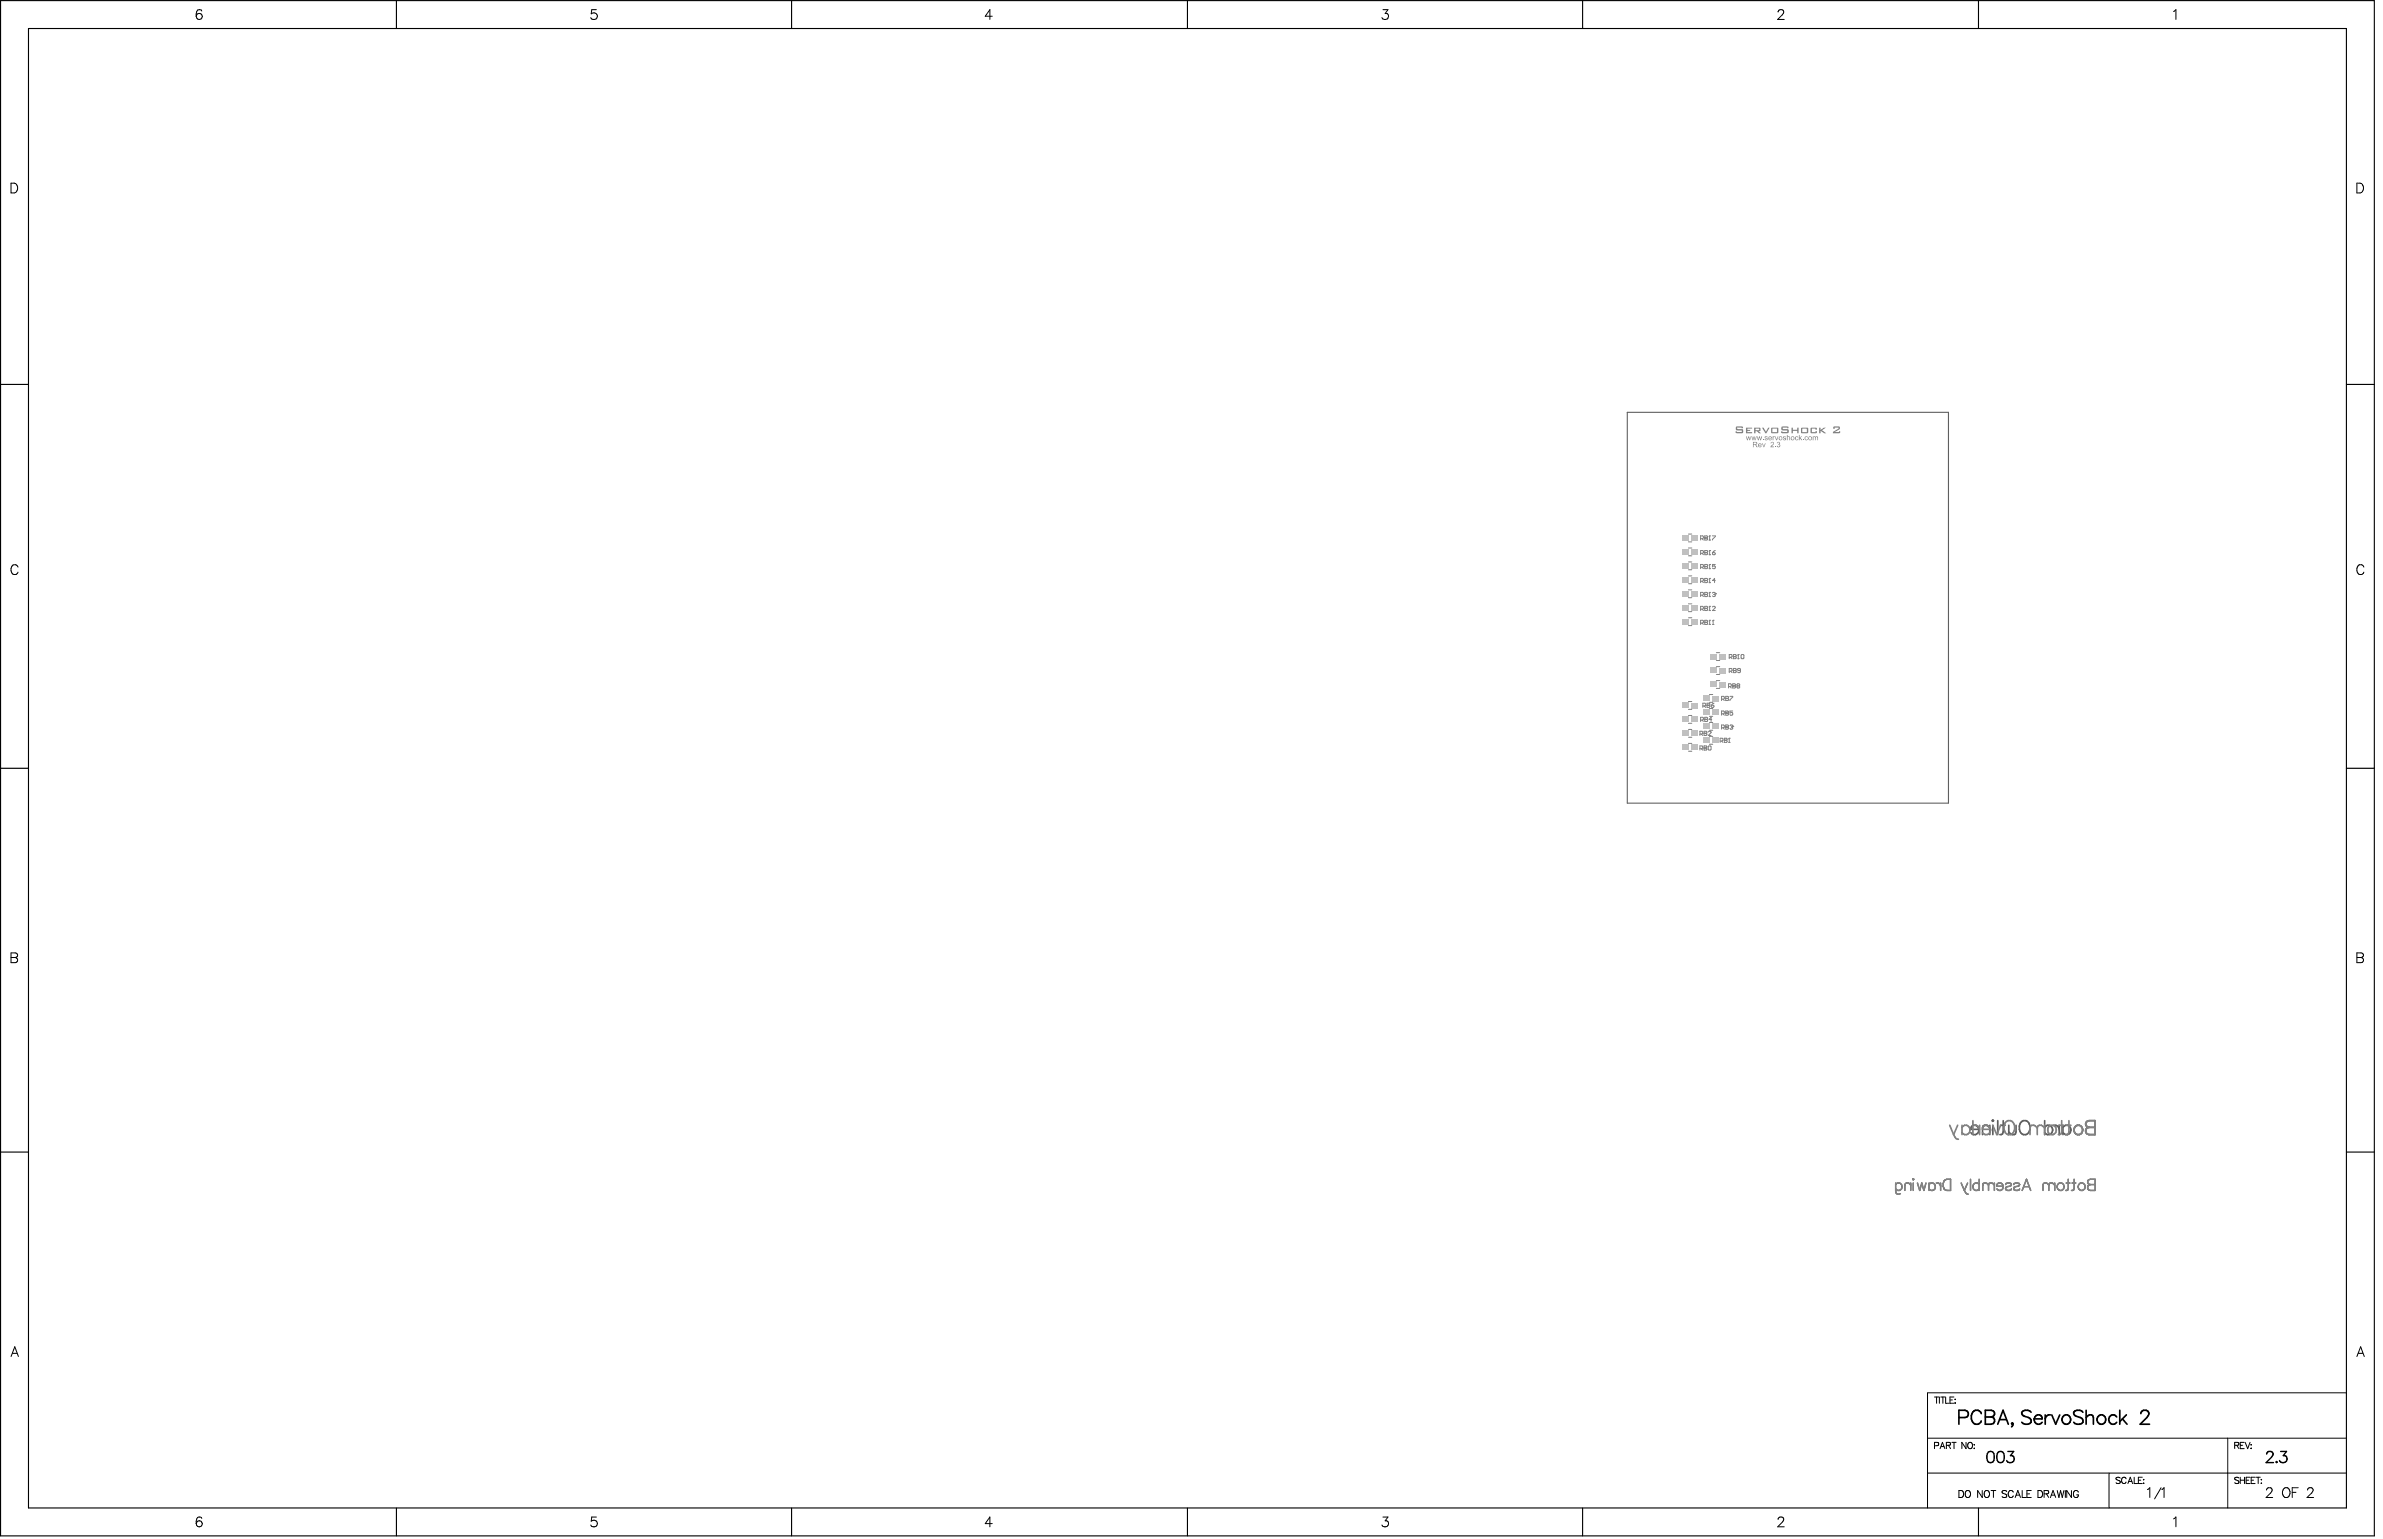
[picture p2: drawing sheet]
<svg xmlns="http://www.w3.org/2000/svg" width="720mm" height="465mm" viewBox="0 0 720 465" stroke-linecap="round" stroke-linejoin="round" font-family="sans-serif">
<g fill="#c0c0c0">
<path d="M519.6 197.6h1.8v1.6h-1.8z" fill-rule="evenodd"/>
<path d="M516.8 197.5h1.8v1.7h-1.8z" fill-rule="evenodd"/>
<path d="M519.6 201.8h1.8v1.6h-1.8z" fill-rule="evenodd"/>
<path d="M519.6 206h1.8v1.6h-1.8z" fill-rule="evenodd"/>
<path d="M516.8 201.7h1.8v1.7h-1.8z" fill-rule="evenodd"/>
<path d="M516.8 206h1.8v1.6h-1.8z" fill-rule="evenodd"/>
<path d="M511.1 220.8h1.9v1.6h-1.9z" fill-rule="evenodd"/>
<path d="M511.1 216.5h1.9v1.7h-1.9z" fill-rule="evenodd"/>
<path d="M517.5 214.4h1.8v1.7h-1.8z" fill-rule="evenodd"/>
<path d="M514.7 214.4h1.8v1.6h-1.8z" fill-rule="evenodd"/>
<path d="M517.5 210.2h1.8v1.7h-1.8z" fill-rule="evenodd"/>
<path d="M514.7 210.2h1.8v1.6h-1.8z" fill-rule="evenodd"/>
<path d="M511.1 187h1.9v1.7h-1.9z" fill-rule="evenodd"/>
<path d="M511.1 182.8h1.9v1.7h-1.9z" fill-rule="evenodd"/>
<path d="M511.1 170.2h1.9v1.6h-1.9z" fill-rule="evenodd"/>
<path d="M511.1 165.9h1.9v1.7h-1.9z" fill-rule="evenodd"/>
<path d="M508.3 220.7h1.9v1.7h-1.9z" fill-rule="evenodd"/>
<path d="M508.3 216.5h1.9v1.6h-1.9z" fill-rule="evenodd"/>
<path d="M508.3 187h1.9v1.6h-1.9z" fill-rule="evenodd"/>
<path d="M508.3 182.8h1.9v1.6h-1.9z" fill-rule="evenodd"/>
<path d="M508.3 170.1h1.9v1.7h-1.9z" fill-rule="evenodd"/>
<path d="M508.3 165.9h1.9v1.6h-1.9z" fill-rule="evenodd"/>
<path d="M511.1 225h1.9v1.6h-1.9z" fill-rule="evenodd"/>
<path d="M511.1 212.3h1.9v1.7h-1.9z" fill-rule="evenodd"/>
<path d="M517.5 218.6h1.8v1.7h-1.8z" fill-rule="evenodd"/>
<path d="M514.7 218.6h1.8v1.7h-1.8z" fill-rule="evenodd"/>
<path d="M517.5 222.9h1.8v1.6h-1.8z" fill-rule="evenodd"/>
<path d="M514.7 222.8h1.8v1.7h-1.8z" fill-rule="evenodd"/>
<path d="M511.1 174.4h1.9v1.6h-1.9z" fill-rule="evenodd"/>
<path d="M511.1 178.6h1.9v1.6h-1.9z" fill-rule="evenodd"/>
<path d="M511.1 161.7h1.9v1.6h-1.9z" fill-rule="evenodd"/>
<path d="M508.3 224.9h1.9v1.7h-1.9z" fill-rule="evenodd"/>
<path d="M508.3 212.3h1.9v1.6h-1.9z" fill-rule="evenodd"/>
<path d="M508.3 174.3h1.9v1.7h-1.9z" fill-rule="evenodd"/>
<path d="M508.3 178.5h1.9v1.7h-1.9z" fill-rule="evenodd"/>
<path d="M508.3 161.7h1.9v1.7h-1.9z" fill-rule="evenodd"/>
</g>
<path d="M491.7 124.6h97v118h-97z" fill="none" stroke="#606060" stroke-width=".34"/>
<g fill="none" stroke="#606060" stroke-width=".51">
<path d="M601.2 340v2.8M601.9 338.6l.2-.2 .2 .2-.2 .2zM602.1 340v2.8M603.6 338.6v4.2M604.5 340h1.4M605.3 338.6v3.4l-.3 .6-.8 .2M606.9 340v2.8M609.1 340l-.1 2.6-1 .2-1.1-.8M610.5 339.2a1.57 1.57 0 0 1 1.8-.6 1.57 1.57 0 0 1 1.1 1.6 1.84 1.84 0 0 1-.4 2 1.84 1.84 0 0 1-2 .4 2.65 2.65 0 0 1-.5-3.4zM617.8 338.6v4.2M620.6 340a1.36 1.36 0 0 1 1.6 1.2M622.2 340v2.8"/>
<path d="M623.3 340v2.8M630.4 339l.8-.4h1.8v4.2h-1.8a1.1 1.1 0 0 1-1-1.1 1.1 1.1 0 0 1 1-1.1 1.08 1.08 0 0 1-1-1.2zM595.7 340.4a1.24 1.24 0 0 1 1.4-.4 1.24 1.24 0 0 1 .8 1.2h-2.4zM597.9 341.2a1.33 1.33 0 0 1-.8 1.5 1.33 1.33 0 0 1-1.6-.5M601.2 340.8l-1-.8-1 .2-.2 2.6M617.8 340.6a1.34 1.34 0 0 1 2-.2 1.34 1.34 0 0 1 0 2 1.34 1.34 0 0 1-2-.2M623.3 340.6a1.34 1.34 0 0 1 2-.2 1.34 1.34 0 0 1 0 2 1.34 1.34 0 0 1-2-.2M631.2 340.6h1.8"/>
<circle cx="627.9" cy="341.4" r="1.4"/>
</g>
<g fill="none" stroke="#606060" stroke-width=".42">
<path d="M572.8 357.9a1.07 1.07 0 0 1 1.5-.1 1.07 1.07 0 0 1 0 1.5 1.07 1.07 0 0 1-1.5-.1M572.8 357.4v2.6a.87 .87 0 0 0 .5 .8 .87 .87 0 0 0 .9-.2M577.3 358.1l-.8-.7-.8 .1-.1 2.2M577.3 357.4v2.3M577.9 356.3l.2-.2 .2 .2-.2 .2zM578.1 357.4v2.3M579.4 357.4l.6 2.3 .7-2.3 .6 2.3 .6-2.3M582.9 357.9a1.07 1.07 0 0 1 1.5-.1 1.07 1.07 0 0 1 0 1.5 1.07 1.07 0 0 1-1.5-.1M582.9 357.4v2.3M585.1 357.4a1.02 1.02 0 0 1 1.3 1M586.4 357.4v2.3M587.4 356.7l.9-.4h1.1v3.4h-1.1a1.87 1.87 0 0 1-.9-3z"/>
<path d="M592.6 357.4l.9 2.3M593.5 359.7a1.3 1.3 0 0 0 1.2 1.1M594.5 357.4l-1 2.3M595.4 356.3v3.4M598 357.9a1.07 1.07 0 0 0-1.6-.1 1.07 1.07 0 0 0 0 1.5 1.07 1.07 0 0 0 1.6-.1M598 356.3v3.4M600.8 358.1l-.8-.7-.8 .1-.1 2.2M600.8 358.1l.2-.6 .3-.1 .8 .1 .5 .6M600.8 358.1v1.6M602.6 357.4v2.3M603.5 357.7a1.03 1.03 0 0 1 1.1-.2 1.03 1.03 0 0 1 .7 .9h-1.9zM605.3 358.4a1.05 1.05 0 0 1-.7 1.2 1.05 1.05 0 0 1-1.2-.4"/>
<path d="M606 357.9a1.04 1.04 0 0 1 1.7 0l-.5 .5-1.1 .3-.1 .5a1.04 1.04 0 0 0 1.7 0M608.5 357.9a1.04 1.04 0 0 1 1.7 0l-.5 .5-1.1 .3-.1 .5a1.04 1.04 0 0 0 1.7 0M611 359.7l1.3-3.4 1.3 3.4M611.5 358.5h1.6M619.1 358.1l-.8-.7-.8 .1-.2 2.2M619.1 358.1l.1-.6 .3-.1 .8 .1 .5 .6M619.1 358.1v1.6M620.8 357.4v2.3M624.3 357.4h1.1M624.9 356.3v2.7l-.1 .5-.7 .2M626.1 357.4h1.1M626.7 356.3v2.7l-.1 .5-.7 .2"/>
<path d="M630.9 356.6l.7-.3h1.4v3.4l-1.9-.2a.9 .9 0 0 1-.3-1 .9 .9 0 0 1 .8-.6l-.7-.4zM631.6 357.9h1.4"/>
<circle cx="622.5" cy="358.6" r="1.12"/>
<circle cx="628.9" cy="358.6" r="1.12"/>
</g>
<g fill="none" stroke="#000" stroke-width=".34">
<path d="M.2 .2h717.2v463.8h-717.2zM8.6 8.6h700.4v447h-700.4zM119.8 .2v8.4M239.2 .2v8.4M358.8 .2v8.4M478.2 .2v8.4M597.8 .2v8.4M.2 116.1h8.4M709 116.1h8.4M.2 232.1h8.4M709 232.1h8.4M.2 348.1h8.4"/>
<path d="M709 348.1h8.4M119.8 455.6v8.4M239.2 455.6v8.4M358.8 455.6v8.4M478.2 455.6v8.4M597.8 455.6v8.4"/>
</g>
<g fill="none" stroke="#000" stroke-width=".3">
<path d="M61 3.3a.83 .83 0 0 0-.8-.4 .83 .83 0 0 0-.8 .6l-.1 1.4M180.2 2.9h-1.4l-.2 1.3a1.05 1.05 0 0 1 1.6-.1 1.05 1.05 0 0 1-.2 1.6 1.05 1.05 0 0 1-1.5-.4M299.8 4.9h-2.1l1.4-2v3M417.9 2.9h1.5l-.9 1.2a.99 .99 0 0 1 1 1.3 .99 .99 0 0 1-1.6 .3l-.3-.4M537.2 3.6l.6-.7h.6l.4 .3a.94 .94 0 0 1-.3 1.3l-1.4 1.4h2M656.7 3.5l.7-.6v3M3.3 55.3h1a1.56 1.56 0 0 1 1.1 1.5 1.56 1.56 0 0 1-1.1 1.5h-1zM712.1 55.3h1a1.56 1.56 0 0 1 1 1.5 1.56 1.56 0 0 1-1 1.5h-1zM5.4 171.3a1.08 1.08 0 0 0-1.2-.7 1.08 1.08 0 0 0-.9 1.2 1.22 1.22 0 0 0 .4 1.5 1.22 1.22 0 0 0 1.6-.1l.1-.3M714.2 171.3a1.08 1.08 0 0 0-1.2-.7 1.08 1.08 0 0 0-.9 1.2 1.22 1.22 0 0 0 .4 1.5 1.22 1.22 0 0 0 1.6-.1l.1-.3M3.3 287.9h1.3a.79 .79 0 0 1 .7 .8l-.3 .5-.4 .1a.78 .78 0 0 1 .7 .8 .78 .78 0 0 1-.7 .7h-1.3zM3.3 289.3h1.3"/>
<path d="M712.1 287.9h1.3a.79 .79 0 0 1 .7 .8l-.3 .5-.4 .1a.78 .78 0 0 1 .7 .8 .78 .78 0 0 1-.7 .7h-1.3zM712.1 289.3h1.3M3.3 409.8l1.2-2.9 1.1 2.9M3.8 408.9h1.3M712.1 409.8l1.2-2.9 1.1 2.9M712.6 408.9h1.3M582.4 434.5h126.6M584.5 436.8l1.1-.1 .1-.8-1.2-.1v1.9M584.5 422.1h1.3M585.1 422.1v1.9M586 422.1v1.9M586.2 437.7l.7-1.9 .7 1.9"/>
<path d="M586.4 422.1h1.3M586.4 437h1M587 422.1v1.9M587.9 422.1v1.9h1.1M588.1 436.7l1.1-.1 .1-.7-1.2-.1v1.9M588.7 436.7l.7 1M589.2 422.9h.7M589.8 435.8h1.2M590.4 422.1h-1.2v1.9h1.2M590.4 435.8v1.9M590.7 422.8h.1zM590.7 423.9h.1z"/>
<path d="M594 435.8v1.9l-1.2-1.9v1.9M594.7 436l.2-.1a.89 .89 0 0 1 1.1 .8 .89 .89 0 0 1-1.1 .9l-.4-.7zM596.4 436.5h.2zM596.4 437.6h.2zM673.1 434.5v21.1M675.2 436.7l1.1-.1 .1-.7-1.2-.1v1.9M675.8 436.7l.7 1M676.9 436.7h.7M678.1 435.8h-1.2v1.9h1.2M678.4 435.8l.7 1.9 .8-1.9M680.1 436.5h.2zM680.1 437.6h.2z"/>
<path d="M709 420.8h-126.6v34.8M61 458.7a.83 .83 0 0 0-.8-.4 .83 .83 0 0 0-.8 .6l-.1 1.4M180.2 458.3h-1.4l-.2 1.3a1.05 1.05 0 0 1 1.6-.1 1.05 1.05 0 0 1-.2 1.6 1.05 1.05 0 0 1-1.5-.4M417.9 458.3h1.5l-.9 1.2a.99 .99 0 0 1 1 1.3 .99 .99 0 0 1-1.6 .4l-.3-.5M537.2 459l.6-.7h.6l.4 .3a.94 .94 0 0 1-.3 1.3l-1.4 1.4h2M582.4 445h126.6M591.9 450.3h.7a1.14 1.14 0 0 1 .7 1.1 1.14 1.14 0 0 1-.7 1h-.7zM594 450.6l.2-.2a1 1 0 0 1 1.2 1 1 1 0 0 1-1.2 .9l-.4-.7zM598.9 450.3v2.1l-1.4-2.1v2.1M599.7 450.6l.2-.2a1 1 0 0 1 1.3 1 1 1 0 0 1-1.3 .9l-.4-.7zM601.6 450.3h1.4M602.3 450.3v2.1"/>
<path d="M606.3 450.6l-.5-.3-.9 .3 .1 .4 1.2 .6-.1 .7-.7 .1-.5-.3M608.3 450.8a.78 .78 0 0 0-.9-.5 .78 .78 0 0 0-.6 .8v.5a.78 .78 0 0 0 .6 .8 .78 .78 0 0 0 .9-.5M608.9 452.4l.8-2.1 .8 2.1M609.2 451.7h1M611 450.3v2.1h1.2M612.4 451.3h.8M613.7 450.3h-1.3v2.1h1.3M615.8 450.3h.6a1.12 1.12 0 0 1 .8 1.1 1.12 1.12 0 0 1-.8 1h-.6zM617.6 451.3l1.2-.1 .2-.3-.2-.5-1.2-.1v2.1M618.3 451.3l.7 1.1M619.5 452.4l.8-2.1 .8 2.1M619.8 451.7h1"/>
<path d="M621.6 450.3l.5 2.1 .5-2.1 .5 2.1 .5-2.1M624 450.3v2.1M625.9 450.3v2.1l-1.4-2.1v2.1M628 450.8a.76 .76 0 0 0-.9-.5 .76 .76 0 0 0-.6 .8v.5a.74 .74 0 0 0 .7 .8 .74 .74 0 0 0 .8-.8h-.5M637.2 445v10.6M640.6 446.6l-.4-.3-.8 .3 .1 .4 1 .5 .1 .5-.4 .2-.8-.2M642.4 446.8a.69 .69 0 0 0-.8-.5 .69 .69 0 0 0-.6 .7v.5a.69 .69 0 0 0 .6 .7 .69 .69 0 0 0 .8-.5M642.9 448.2l.8-1.9 .7 1.9M643.2 447.6h.9M644.8 446.3v1.9h1.1M646.1 447.2h.7M647.3 446.3h-1.2v1.9h1.2"/>
<path d="M647.6 447h.2zM647.7 448v.2zM648.8 450l.8-.5v2.9M653 449.5l-2 3.3M653.2 450l.7-.5v2.9M656.7 458.9l.7-.6v3M676.5 446.6l-.5-.3-.8 .3 .2 .4 1.1 .7v.3l-.5 .2-.8-.2M676.9 446.3v1.9M676.9 447.2h1.3M678.2 446.3v1.9M678.7 447.2h.7M679.9 446.3h-1.2v1.9h1.2"/>
<path d="M680.2 447.2h.7M681.4 446.3h-1.2v1.9h1.2M681.7 446.3h1.2M682.3 446.3v1.9M683.2 447h.2zM683.2 448.1h.2zM684.8 450.2l.6-.7h.6l.4 .3a.94 .94 0 0 1-.3 1.2l-1.4 1.4h2M689.9 449.9l.3-.3a1.42 1.42 0 0 1 1.7 .6 1.42 1.42 0 0 1-.3 1.8l-.3 .3a1.42 1.42 0 0 1-1.6-.6 1.42 1.42 0 0 1 .2-1.8zM692.6 450.9h1.1M694.4 449.5h-1.8v2.9M697.2 450.2l.3-.6 .3-.1 .8 .1a.66 .66 0 0 1 .2 1l-1.7 1.8h1.9M299.8 460.3h-2.1l1.4-2v3"/>
<circle cx="60.2" cy="5" r=".93"/>
<circle cx="60.2" cy="460.4" r=".93"/>
</g>
<path d="M600.8 438.7a1.14 1.14 0 0 1 1.6 .4 2.99 2.99 0 0 1-.3 2.6 1.09 1.09 0 0 1-1.6-.5 2.8 2.8 0 0 1 .3-2.5zM603.8 438.7a1.09 1.09 0 0 1 1.6 .4 2.66 2.66 0 0 1-.3 2.6 1.09 1.09 0 0 1-1.6-.5 2.66 2.66 0 0 1 .3-2.5zM606.7 438.5h1.7l-.9 1.3a1.14 1.14 0 0 1 1 1.5 1.14 1.14 0 0 1-1.8 .4l-.4-.5M684.9 439.3l.3-.6a1.08 1.08 0 0 1 1.4 .1l.2 .3-.2 .7-1.9 2.1h2.2M689.1 438.5h1.8l-1 1.3a1.14 1.14 0 0 1 1 1.5 1.14 1.14 0 0 1-1.8 .4l-.3-.5M687.7 441.7l.2-.2 .1 .2-.1 .2z" fill="none" stroke="#000" stroke-width=".42"/>
<g fill="none" stroke="#000" stroke-width=".51">
<path d="M591.9 428.3h1.8a1.1 1.1 0 0 0 1.1-1.1 1.1 1.1 0 0 0-1.1-1.1h-1.8v4.2M598.6 427.1a1.54 1.54 0 0 0-1.7-1 1.54 1.54 0 0 0-1.3 1.6 1.84 1.84 0 0 0 .4 2 1.84 1.84 0 0 0 2 .4l.6-.8M599.9 426.1h1.7l.7 .2a1 1 0 0 1 0 1.6l-.7 .2 .7 .2a1.14 1.14 0 0 1 .3 1.2 1.14 1.14 0 0 1-1 .8h-1.7zM599.9 428.1h1.7M603.6 430.3l1.6-4.2 1.6 4.2M604.2 428.9h2M607.8 430.1l.2-.2 .2 .2-.2 .2zM608.2 430.1v.4l-.4 .6M613.7 426.7a1.89 1.89 0 0 0-2.8 0 1.14 1.14 0 0 0 .8 1.2l1.2 .4a1.04 1.04 0 0 1 .7 .8 1.04 1.04 0 0 1-.3 1 1.94 1.94 0 0 1-2.4-.4M614.6 428.7a1.33 1.33 0 0 0 .8 1.5 1.33 1.33 0 0 0 1.6-.5M615.2 427.7a1.11 1.11 0 0 1 1.3-.2 1.11 1.11 0 0 1 .5 1.2h-2.4zM618 427.5v2.8"/>
<path d="M619.6 427.5a1.36 1.36 0 0 0-1.6 1.2M619.9 427.5l1.2 2.8 1.2-2.8M629.4 426.7a1.84 1.84 0 0 0-2.8 0 1.14 1.14 0 0 0 .8 1.2l1.1 .4a1.03 1.03 0 0 1 .8 .7 1.03 1.03 0 0 1-.3 1.1 1.94 1.94 0 0 1-2.4-.4M630.3 428.3l1-.8 1 .2 .2 .6v2M630.3 426.1v4.2M639.6 428.1a1.34 1.34 0 0 0-2-.2 1.34 1.34 0 0 0 0 2 1.34 1.34 0 0 0 2-.2M640.5 426.1v4.2M641.3 428.7l1.4 1.6M642.5 427.5l-2 2M646.9 427.1l.4-.8 1.2-.2a1.04 1.04 0 0 1 .6 1.6l-2.5 2.6h2.9"/>
<circle cx="624.3" cy="428.9" r="1.4"/>
<circle cx="634.9" cy="428.9" r="1.39"/>
</g>
<g fill="none" stroke="#808080" stroke-width=".3">
<path d="M510.2 176.4h1M510.2 178.2h1M510.2 174h1M510.2 172.1h1M510.2 169.8h1M510.2 167.9h1M510.2 163.7h1M510.2 165.6h1M510.2 161.3h1M513.8 167.2h.7l.2-.7-.2-.2h-.7v1.3M513.8 171.4h.7l.2-.7-.2-.2h-.7v1.3M514.3 171.4l.4 .4"/>
<path d="M514.3 167.2l.4 .4M515.1 171.2h.1M515.1 167h.1M515.1 166.3h.6l.2 .2-.2 .5 .2 .4-.2 .2h-.6zM515.1 170.5h.6l.2 .2-.2 .5 .2 .4-.2 .2h-.6zM515.1 171.2h.6M515.1 167h.6M516.4 171.8h.4M516.4 167.6h.4M516.6 170.5h.1M516.6 166.3h.1M516.6 166.3v1.3"/>
<path d="M516.6 170.5v1.3M516.6 170.5l-.2 .2M516.6 166.3l-.2 .2M517.4 167h.7l.2 .4-.7 .2zM518.3 170.5h-.9v.7l.4-.2 .5 .2-.2 .6-.7-.2M518.3 166.3l-.9 .7M510.2 189h1M510.2 186.6h1M510.2 184.8h1M510.2 180.6h1M510.2 182.4h1M513.8 184h.7l.2-.6-.2-.2h-.7v1.3"/>
<path d="M513.8 188.2h.7l.2-.6-.2-.2h-.7v1.3M514.3 188.2l.4 .5M514.3 184l.4 .5M515.1 188h.1M515.1 183.8h.1M515.1 183.2h.6l.2 .2-.2 .4 .2 .4-.2 .3h-.6zM515.1 187.4h.6l.2 .2-.2 .4 .2 .5-.2 .2h-.6zM515.1 188h.6M515.1 183.8h.6M516.4 188.7h.4M516.4 184.5h.4M516.6 187.4h.1"/>
<path d="M516.6 183.2h.1M516.6 183.2v1.3M516.6 187.4v1.3M516.6 187.4l-.2 .2M516.6 183.2l-.2 .2M517.4 188.7h.4M517.4 183.4l.2-.2 .7 .2-.9 1.1h.9M517.6 187.4h.1M517.6 187.4v1.3M517.6 187.4l-.2 .2M518.6 197.2h1M518.6 199.5h1"/>
<path d="M510.2 218.5h1M510.2 214.3h1M510.2 216.2h1M510.2 211.9h1M513.8 217.6h.7l.2-.7-.2-.2h-.7v1.3M514.3 217.6l.4 .4M515.1 217.3h.1M515.1 216.7h.6l.2 .2-.2 .4 .2 .5-.2 .2h-.6zM515.1 217.3h.6M516.5 218.3h1M516.5 214.1h1M516.5 212.2h1"/>
<path d="M516.5 209.8h1M516.5 216.4h1M517.2 217.3h-.8l.6-.6v1.3M518.6 208h1M518.6 203.8h1M518.6 205.6h1M518.6 201.4h1M510.2 227h1M510.2 224.6h1M510.2 222.7h1M510.2 220.4h1M513.6 221.8h.7l.2-.7-.2-.2h-.7v1.3"/>
<path d="M514 221.8l.5 .4M514.9 221.6h.1M514.9 220.9h.6l.2 .2-.2 .5 .2 .4-.2 .2h-.6zM514.9 221.6h.6M516.2 221.1l.2-.2 .6 .2-.8 1.1h.8M516.5 224.8h1M516.5 220.6h1M516.5 222.5h1"/>
</g>
<g fill="#808080">
<path d="M532.4 133.9h.2l.3 1 .4-1h.2l-.5 1.2z"/>
<path d="M529.7 133.5h1l.2 .2v.4l-.4 .3 .6 .7h-.3l-.5-.7h-.4v.7h-.2zM529.9 133.7v.5l.8-.1-.1-.4z"/>
<path d="M531.3 134.1h.8l.2 .5h-.9l.3 .4 .6-.2-.2 .3-.8-.2zM531.5 134.1l-.1 .3h.7l-.2-.3z"/>
</g>
<g fill="none" stroke="#808080" stroke-width=".3">
<path d="M513.8 162.7h.7l.2-.6-.2-.2h-.7v1.3M513.8 175.6h.7l.2-.6-.2-.2h-.7v1.2M513.8 179.8h.7l.2-.6-.2-.2h-.7v1.2M514.3 179.8l.4 .4M514.3 175.6l.4 .4M514.3 162.7l.4 .5M515.1 179.6h.1M515.1 175.4h.1M515.1 162.5h.1M515.1 179h.6l.2 .2-.2 .4 .2 .4-.2 .2h-.6zM515.1 161.9h.6l.2 .2-.2 .4 .2 .4-.2 .3h-.6zM515.1 174.8h.6l.2 .2-.2 .4 .2 .4-.2 .2h-.6z"/>
<path d="M515.1 179.6h.6M515.1 175.4h.6M515.1 162.5h.6M516.4 176h.4M516.4 163.2h.4M516.6 179h.1M516.6 174.8h.1M516.6 161.9h.1M516.6 161.9v1.3M516.6 174.8v1.2M516.6 179v1.2M516.6 179l-.2 .2"/>
<path d="M516.6 174.8l-.2 .2M516.6 161.9l-.2 .2M517.4 179.2l.7-.2 .2 .4M517.4 161.9h.9l-.9 1.3M517.8 179.6h.3M518.1 179.6l.2 .2-.2 .4-.7-.2M518.3 179.4h.1M518.3 179.4l-.2 .2M518.3 175.4h-.9l.7-.6v1.2M516.4 180.2h.4M522.5 198.6h.6l.2-.7-.2-.2h-.6v1.3M522.9 198.6l.4 .4"/>
<path d="M523.7 198.4h.1M523.7 197.7h.7l.2 .2-.2 .5 .2 .4-.2 .2h-.7zM523.7 198.4h.7M525 199h.4M525.2 197.7h.1M525.2 197.7v1.3M525.2 197.7l-.2 .2M526.1 197.9l.2-.2 .6 .2v.9l-.2 .2-.6-.2zM514.5 213.3h.6l.3-.6-.3-.2h-.6v1.2M514.9 213.3l.5 .4M515.8 213.1h.1M515.8 212.5h.6l.2 .2-.2 .4 .2 .4-.2 .2h-.6z"/>
<path d="M515.8 213.1h.6M517 213.1h.7l.2 .4-.6 .2zM517.9 212.5l-.9 .6M520.2 211.2h.6l.2-.6-.2-.2h-.6v1.3M520.6 211.2l.4 .5M521.4 211h.1M521.4 210.4h.7l.2 .2-.2 .4 .2 .4-.2 .3h-.7zM521.4 211h.7M522.3 207.4h.6l.2-.6-.2-.2h-.6v1.3M522.7 210.4h.8l-.8 1.3M522.7 207.4l.4 .5M523.5 207.2h.1"/>
<path d="M523.5 206.6h.7l.2 .2-.2 .4 .2 .4-.2 .3h-.7zM523.5 207.2h.7M525 207.2l-.2-.2 .2-.4 .6 .2-.2 .4M525 207.2l-.2 .2 .2 .5 .6-.3-.2-.4M525 207.2h.4M513.6 226.2h.7l.2-.6-.2-.2h-.7v1.2M514 226.2l.5 .4M514.9 226h.1M514.9 225.4h.6l.2 .2-.2 .4 .2 .4-.2 .2h-.6zM514.9 226h.6M516.2 225.6l.2-.2 .6 .2v.8l-.2 .2-.6-.2zM519.7 223.9h.7l.2-.7-.2-.2h-.7v1.3"/>
<path d="M520.2 223.9l.4 .4M521 223.7h.1M521 223h.6l.3 .2-.3 .5 .3 .4-.3 .2h-.6zM521 223.7h.6M522.3 224.3h.4M522.5 223h.1M522.5 223v1.3M522.5 223l-.2 .2"/>
</g>
<g fill="#808080">
<path d="M524.6 128.9h1.9l.2 .4-1.8-.1v.4l1.7 .1v1.1h-2.1l-.1-.4 .4-.1v.2h1.5v-.4l-1.7-.1z"/>
<path d="M527.5 129.2h1.9v.3h-1.4v.4h.8v.3h-.8v.4h1.4v.3h-1.9z"/>
<path d="M532.4 129.2h.5l.7 1.2 .7-1.2h.4l-1 1.7h-.3z"/>
<path d="M538.3 128.9l1.6-.1a.39 .39 0 0 1 .4 .1 .39 .39 0 0 1 .1 .4l-1.8-.1v.4l1.7 .1 .2 .9-.4 .3h-1.6l-.3-.1-.1-.4 1.9 .1v-.4l-1.7-.1z"/>
<path d="M541.3 129.2h.4v.6h1.3v-.6h.5v1.7h-.5v-.7h-1.3v.7h-.4z"/>
<path d="M547.1 129.3h1.8l.1 .5h-.4v-.3h-1.1v1.1h1.1v-.4l.4 .1-.1 .5-1.7 .1z"/>
<path d="M549.7 129.2h.4v.7l1-.7h.6l-1.2 .8 1.3 .9h-.6l-1.1-.8v.8h-.4z"/>
<path d="M554 129l1.5-.2a.45 .45 0 0 1 .4 .3 .45 .45 0 0 1 0 .5l-1.5 .9h1.2v-.3l.4 .2-.1 .5h-2.1l.2-.5 1.5-.9v-.3h-1.2v.4l-.4-.1z"/>
<path d="M530.4 129.5v.5l1.2-.1-.1-.4zM530 129.2l1.9 .1v.8l-.6 .2 .8 .6h-.6l-.7-.6h-.4v.6h-.4z"/>
<path d="M535.5 129.5v1.1h1.4v-1.1zM535.2 129.3h2v1.5h-2z"/>
<path d="M544.5 129.5v1.1h1.4v-1.1zM544.3 129.3h1.9l.1 1.5h-2.1z"/>
</g>
<g fill="none" stroke="#808080" stroke-width=".3">
<path d="M520.2 215.7h.6l.2-.7-.2-.2h-.6v1.3M520.2 219.9h.6l.2-.7-.2-.2h-.6v1.3M520.6 219.9l.4 .4M520.6 215.7l.4 .4M521.4 219.7h.1M521.4 215.4h.1M521.4 219h.7l.2 .2-.2 .5 .2 .4-.2 .2h-.7zM521.4 214.8h.7l.2 .2-.2 .4 .2 .5-.2 .2h-.7zM521.4 219.7h.7M521.4 215.4h.7M522.5 202.8h.6l.2-.6-.2-.2h-.6v1.2M522.7 219.2l.6-.2 .2 .5"/>
<path d="M522.9 202.8l.4 .4M523.1 219.7h.2M523.3 219.7l.2 .2-.2 .4-.6-.2M523.5 219.5h.1M523.5 214.8h-.8v.6l.4-.2 .4 .2-.2 .7-.6-.2M523.5 219.5l-.2 .2M523.7 202.6h.1M523.7 202h.7l.2 .2-.2 .4 .2 .4-.2 .2h-.7zM523.7 202.6h.7M525.9 202.6h-.7l-.2-.2 .2-.4 .7 .2v.8l-.3 .2-.6-.2"/>
</g>
<g fill="#808080">
<path d="M535 133.7l.4-.2 .5 .1 .1 .5-.8 .8h.8v.2h-1.1l.9-1.1-.3-.4-.3 .4-.2-.1z"/>
<path d="M536.3 134.9h.3v.2h-.3z"/>
<path d="M537 133.7l.4-.2 .4 .2-.2 .5 .3 .4-.1 .4-.5 .2-.4-.3-.1-.2 .5 .3 .4-.3-.2-.3h-.3l.4-.6-.4-.1-.1 .2h-.2z"/>
<path d="M527.5 131.8h.3l.2 1 .3-1h.2l.2 1 .4-1-.3 1.2h-.2l-.3-.9-.2 .9h-.2z"/>
<path d="M529.2 131.8h.2l.3 1 .2-1h.2l.2 1 .3-1h.2l-.4 1.2h-.2l-.2-.9-.3 .9h-.2z"/>
<path d="M530.8 131.8l.5 1 .2-1h.2l.3 1 .2-1h.2l-.3 1.2h-.3l-.2-.9-.2 .9h-.2z"/>
<path d="M532.7 132.8h.2v.2h-.2z"/>
<path d="M533.2 132l.2-.2 .6 .2-.1 .2-.3-.2-.2 .1 .7 .4-.2 .5-.7-.2 .2-.2 .2 .3 .3-.1-.7-.5z"/>
<path d="M535.6 131.8l.2 .2 .5-.1-.4 .2-.1 .9h-.2z"/>
<path d="M536.2 131.8h.2l.4 1 .3-1h.2l-.4 1.2h-.2z"/>
<path d="M538.8 132h.8l-.2 .2-.4-.2-.1 .2 .7 .3v.4l-.4 .2-.4-.2-.1-.2 .4 .2 .3-.1-.6-.5z"/>
<path d="M539.9 131.4h.2v.6l.5-.2 .2 .2 .1 1h-.2l-.2-1-.3 .1-.1 .9h-.2z"/>
<path d="M542.4 132l.3-.2 .5 .1 .2 .3-.5-.2-.3 .2 .2 .7 .6-.3-.2 .4-.7-.1z"/>
<path d="M543.5 131.4h.2v.9l.8-.5-.5 .4 .5 .8h-.2l-.4-.6-.2 .6h-.2z"/>
<path d="M544.8 132.8l.2 .2z"/>
<path d="M545.4 132l.2-.2 .6 .2 .1 .2-.5-.2-.3 .2v.6l.2 .1 .6-.3-.2 .4-.7-.2z"/>
<path d="M547.7 131.8l.2 .2 .2-.2 1.1 .1 .1 1.1h-.2l-.1-1-.4 .1v.9h-.2v-.9l-.3-.1-.2 1h-.2z"/>
<path d="M534.4 132l.2-.2 .6 .1 .2 .6h-.9l.3 .4 .4-.3a.27 .27 0 0 1 0 .4 .27 .27 0 0 1-.4 0l-.5-.3zM534.6 132.1l-.1 .2h.7l-.2-.3z"/>
<path d="M537.4 132.4a.6 .6 0 0 1 1.2 0 .6 .6 0 0 1-1.2 0zM537.6 132.4a.41 .41 0 0 0 .8 0 .41 .41 0 0 0-.8 0z"/>
<path d="M541.1 132.4a.6 .6 0 0 1 1.2 0 .6 .6 0 0 1-1.2 0zM541.3 132.4a.41 .41 0 0 0 .8 0 .41 .41 0 0 0-.8 0z"/>
<path d="M546.4 132.4a.6 .6 0 0 1 1.2 0 .6 .6 0 0 1-1.2 0zM546.7 132.1v.7h.5v-.7z"/>
</g>
<g fill="none" stroke="#808080" stroke-width=".51">
<path d="M589.1 340l1.2 2.8M591.5 340l-1.2 2.8M592.8 340v2.8M596.1 338.6v4.2M596.5 340a1.42 1.42 0 0 1 1.6 1.2M598.1 340v2.8M602.1 340l1.2 2.8 1.2-2.8M605.9 339.2a1.57 1.57 0 0 1 1.8-.6 1.57 1.57 0 0 1 1 1.6 1.84 1.84 0 0 1-.4 2 1.84 1.84 0 0 1-2 .4 2.65 2.65 0 0 1-.4-3.4zM617.8 340v2.8M622.1 340h1.4M622.9 338.6v3.4l-.2 .6-.8 .2M624.3 340h1.4"/>
<path d="M625.1 338.6v3.4l-.2 .6-.8 .2M630.4 339l.8-.4h1.8v4.2h-1.8a1.1 1.1 0 0 1-1-1.1 1.1 1.1 0 0 1 1-1.1 1.08 1.08 0 0 1-1-1.2zM590.3 342.8l.8 1.2 .6 .2M592.8 340.6a1.34 1.34 0 0 1 2-.2 1.34 1.34 0 0 1 0 2 1.34 1.34 0 0 1-2-.2M599.2 340.4a1.24 1.24 0 0 1 1.4-.4 1.24 1.24 0 0 1 .8 1.2h-2.4zM601.4 341.2a1.33 1.33 0 0 1-.8 1.5 1.33 1.33 0 0 1-1.6-.5M615.6 340.8l-1.1-.8-.9 .2-.2 .6v2M615.6 340.8l.2-.6 .4-.2h.6l1 .8M615.6 340.8v2M618.9 340.6a1.34 1.34 0 0 1 2-.2 1.34 1.34 0 0 1 0 2 1.34 1.34 0 0 1-2-.2l-.2-.6zM631.2 340.6h1.8"/>
<circle cx="627.9" cy="341.4" r="1.4"/>
</g>
<g fill="none" stroke="#808080" stroke-width=".42">
<path d="M572.8 357.9a1.07 1.07 0 0 1 1.5-.1 1.07 1.07 0 0 1 0 1.5 1.07 1.07 0 0 1-1.5-.1M572.8 357.4v2.6a.87 .87 0 0 0 .5 .8 .87 .87 0 0 0 .9-.2M577.3 358.1l-.8-.7-.8 .1-.1 2.2M577.3 357.4v2.3M577.9 356.3l.2-.2 .2 .2-.2 .2zM578.1 357.4v2.3M579.4 357.4l.6 2.3 .7-2.3 .6 2.3 .6-2.3M582.9 357.9a1.07 1.07 0 0 1 1.5-.1 1.07 1.07 0 0 1 0 1.5 1.07 1.07 0 0 1-1.5-.1M582.9 357.4v2.3M585.1 357.4a1.02 1.02 0 0 1 1.3 1M586.4 357.4v2.3M587.4 356.7l.9-.4h1.1v3.4h-1.1a1.87 1.87 0 0 1-.9-3z"/>
<path d="M592.6 357.4l.9 2.3M593.5 359.7a1.3 1.3 0 0 0 1.2 1.1M594.5 357.4l-1 2.3M595.4 356.3v3.4M598 357.9a1.07 1.07 0 0 0-1.6-.1 1.07 1.07 0 0 0 0 1.5 1.07 1.07 0 0 0 1.6-.1M598 356.3v3.4M600.8 358.1l-.8-.7-.8 .1-.1 2.2M600.8 358.1l.2-.6 .3-.1 .8 .1 .5 .6M600.8 358.1v1.6M602.6 357.4v2.3M603.5 357.7a1.03 1.03 0 0 1 1.1-.2 1.03 1.03 0 0 1 .7 .9h-1.9zM605.3 358.4a1.05 1.05 0 0 1-.7 1.2 1.05 1.05 0 0 1-1.2-.4"/>
<path d="M606 357.9a1.04 1.04 0 0 1 1.7 0l-.5 .5-1.1 .3-.1 .5a1.04 1.04 0 0 0 1.7 0M608.5 357.9a1.04 1.04 0 0 1 1.7 0l-.5 .5-1.1 .3-.1 .5a1.04 1.04 0 0 0 1.7 0M611 359.7l1.3-3.4 1.3 3.4M611.5 358.5h1.6M619.1 358.1l-.8-.7-.8 .1-.2 2.2M619.1 358.1l.1-.6 .3-.1 .8 .1 .5 .6M619.1 358.1v1.6M620.8 357.4v2.3M624.3 357.4h1.1M624.9 356.3v2.7l-.1 .5-.7 .2M626.1 357.4h1.1M626.7 356.3v2.7l-.1 .5-.7 .2"/>
<path d="M630.9 356.6l.7-.3h1.4v3.4l-1.9-.2a.9 .9 0 0 1-.3-1 .9 .9 0 0 1 .8-.6l-.7-.4zM631.6 357.9h1.4"/>
<circle cx="622.5" cy="358.6" r="1.12"/>
<circle cx="628.9" cy="358.6" r="1.12"/>
</g>
</svg>
